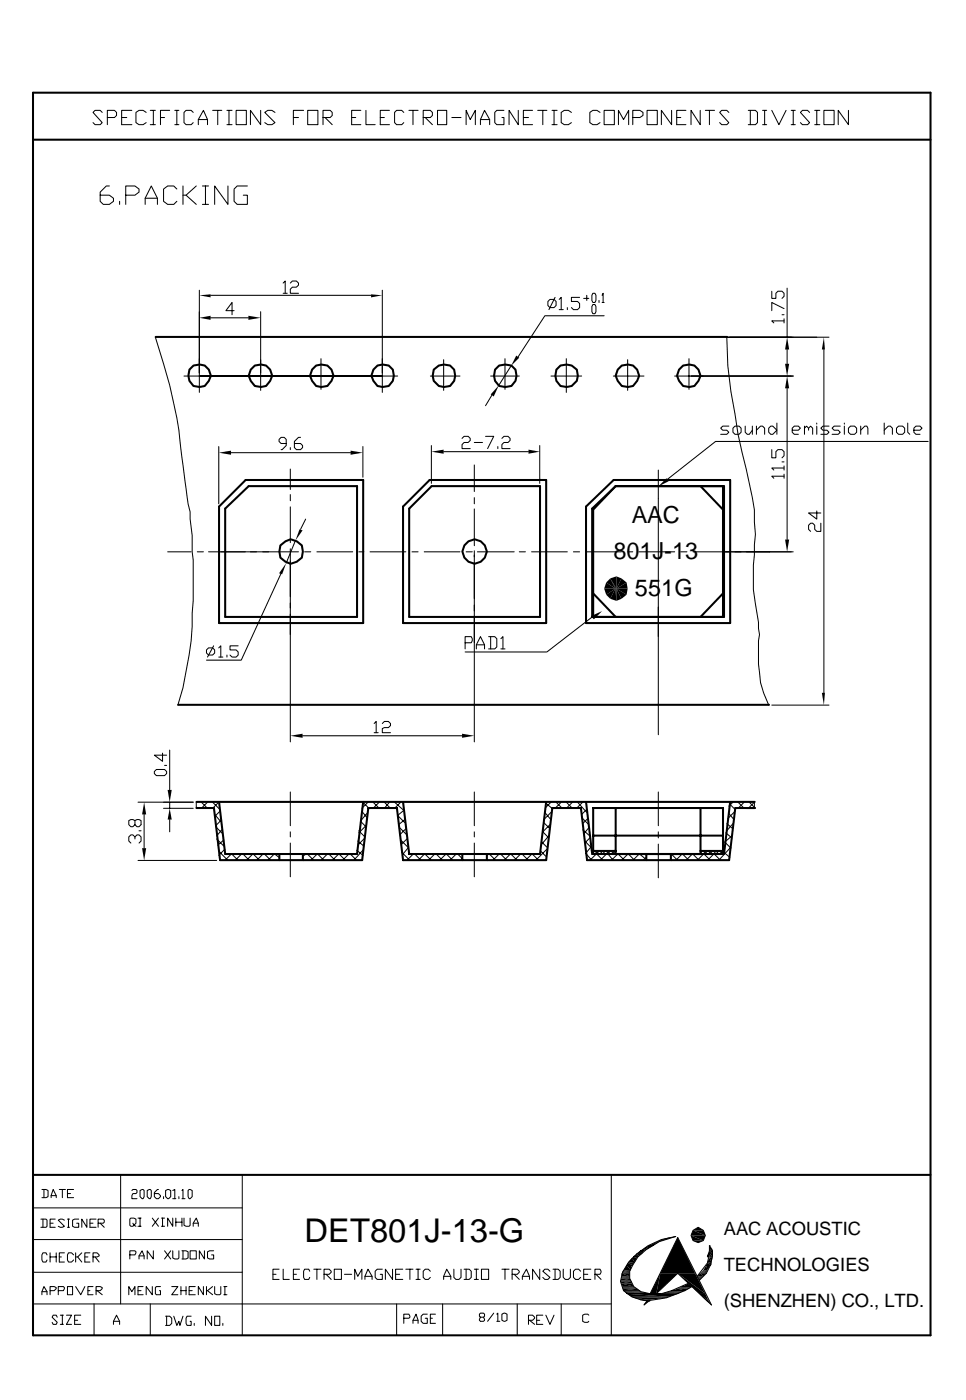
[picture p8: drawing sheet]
<svg xmlns="http://www.w3.org/2000/svg" width="200mm" height="290mm" viewBox="0 0 200 290" stroke-linecap="round" stroke-linejoin="round" font-family="sans-serif">
<defs><g id="words">
<text font-size="6.8" x="63.1" y="257.2">DET801J-13-G</text>
<g font-size="4.9">
<text x="130.8" y="108.4">AAC</text>
<text x="127" y="115.8">801J-13</text>
<text x="131.4" y="123.4">551G</text>
</g>
<g font-size="3.8">
<text x="149.9" y="255.9">AAC ACOUSTIC</text>
<text x="149.9" y="263.3">TECHNOLOGIES</text>
<text x="149.9" y="270.7">(SHENZHEN) CO., LTD.</text>
</g>
</g></defs>
<g fill="none" stroke="#000" stroke-width=".21">
<path d="M21.2 23.3l-.5-.4h-1l-.4 .4 1.9 2.1-.5 .4h-1l-.4-.4M22.2 24.3h1.5l.4-.4v-.6l-.4-.4h-1.5v2.9M22.6 38.5h-.6l-1.3 1.3v1.9l.7 .6h1.2l.9-.6v-.6l-.9-.7h-1.9M25.2 24.3h1M27.3 22.9h-2.1v2.9h2.1M30.3 23.3l-.7-.4h-.8l-.6 .4v2.1l.6 .4h.8l.7-.4M31.1 25.8h1.1M31.1 22.9h1.1M31.7 22.9v2.9M33.2 24.3h.9M35.1 22.9h-1.9v2.9M36.2 25.8h.8"/>
<path d="M36.2 22.9h.8M36.6 39.2l-.6-.7h-1.3l-.8 .7v2.5l.8 .6h1.3l.6-.6M36.6 22.9v2.9M37.9 38.5v3.8M40 23.3l-.4-.4h-1.1l-.4 .4v2.1l.4 .4h1.1l.4-.4M40.6 38.5l-2.1 1.9h-.6M41.1 25.8v-1l1-1.9 .9 1.9v1M41.1 24.8h1.9M41.9 38.5h1.3M42.5 38.5v3.8M44 22.9h1.9M45.1 22.9v2.9"/>
<path d="M47 25.8h1M47 22.9h1M47.2 38.5v3.8l-2.8-3.8v3.8M47.4 22.9v2.9M48.9 22.9h2.1v2.9h-2.1zM51.2 38.5h-2.1l-.6 .7v2.5l.6 .6h2.1v-1.9h-.8M54 22.9v2.9l-2.1-2.9v2.9M56.9 23.3l-.6-.4h-.8l-.7 .4 2.1 2.1-.6 .4h-.8l-.7-.4M60.7 24.3h1.1M62.9 22.9h-2.2v2.9M63.7 22.9h2.1v2.9h-2.1zM66.9 24.3h1.5l.4-.4v-.6l-.4-.4h-1.5v2.9"/>
<path d="M67.3 24.3l1.5 1.5M72.8 24.3h.9M74.7 22.9h-1.9v2.9h1.9M75.8 22.9v2.9h1.9M78.7 24.3h.9M80.6 22.9h-1.9v2.9h1.9M83.6 23.3l-.4-.4h-1.1l-.4 .4v2.1l.4 .4h1.1l.4-.4M84.7 22.9h1.9M85.5 22.9v2.9M87.6 24.3h1.5l.4-.4v-.6l-.4-.4h-1.5v2.9M88.1 24.3l1.4 1.5M90.6 22.9h1.9v2.9h-1.9z"/>
<path d="M93.6 24.3h1.9M96.5 25.8v-2.9l.9 1.9 1-1.9v2.9M99.5 25.8v-1l.8-1.9 1.1 1.9v1M99.5 24.8h1.9M104.4 22.9h-1.5l-.5 .4v2.1l.5 .4h1.5v-1.5h-.5M107.3 22.9v2.9l-1.9-2.9v2.9M108.4 24.3h1M110.3 22.9h-1.9v2.9h1.9M111.3 22.9h1.9M112.4 22.9v2.9M114.3 25.8h1.1M114.3 22.9h1.1"/>
<path d="M114.7 22.9v2.9M118.3 23.3l-.6-.4h-.9l-.6 .4v2.1l.6 .4h.9l.6-.4M124.2 23.3l-.6-.4h-.8l-.7 .4v2.1l.7 .4h.8l.6-.4M125.1 22.9h2.1v2.9h-2.1zM128.1 25.8v-2.9l1 1.9 1.1-1.9v2.9M131 24.3h1.5l.6-.4v-.6l-.6-.4h-1.5v2.9M134 22.9h2.1v2.9h-2.1zM139.1 22.9v2.9l-2.2-2.9v2.9M140.1 24.3h.9M142 22.9h-1.9v2.9h1.9M145 22.9v2.9l-1.9-2.9v2.9M146 22.9h2"/>
<path d="M146.9 22.9v2.9M150.9 23.3l-.4-.4h-1.1l-.4 .4 1.9 2.1-.4 .4h-1.1l-.4-.4M154.9 22.9h1.5l.4 .4v2.1l-.4 .4h-1.5M155.4 22.9v2.9M157.9 25.8h.8M157.9 22.9h.8M158.3 22.9v2.9M159.8 22.9l1.5 2.9 1.5-2.9M163.8 25.8h.9M163.8 22.9h.9M164.3 22.9v2.9M167.6 23.3l-.4-.4h-1l-.5 .4 1.9 2.1-.4 .4h-1l-.5-.4"/>
<path d="M168.7 25.8h1.1M168.7 22.9h1.1M169.1 22.9v2.9M170.6 22.9h2.1v2.9h-2.1zM175.7 22.9v2.9l-2.1-2.9v2.9M24.8 41.7v.6M26 40.4h1.9l.9-.6v-.6l-.9-.7h-1.9v3.8M30.1 42.3v-1.2l1.2-2.6 1.3 2.6v1.2M30.1 41.1h2.5M38.5 40.4l2.1 1.9M41.9 42.3h1.3M58.6 58.6l.5-.4v2.5"/>
<path d="M60.1 58.6l.4-.4h.9l.4 .4v.5l-.4 .4h-.9l-.4 .4v.8h1.7M163 59.7v10.1M32.2 69.8a103.3 103.3 0 0 1 5.3 23.3l1.4 11.3 .5 1.6v1.5l.4 3.4v3.4l.2 1.7v8.5l-.2 2.5a58.2 58.2 0 0 1-3 19M38.1 77.9h6.3M41.3 77.9h12.7zM41.3 77.9h37.9M41.3 60.1v21.2M43.6 65.8h7.8M43.6 61.2h33.2M48.5 64.3h-1.7l1.2-1.6v2.5M51 77.9h6.4M54 64.6v16.3"/>
<path d="M58.6 60.7h.9M63.5 77.9h6.1M66.5 74.3v6.3M76.2 77.9h6.1M79.2 60.1v21.2M89.1 77.9h6.1M91.9 74.5v6.4M101.6 77.9h5.9M104.6 74.3v6.3M105.8 75.8l-2.5 4M113.9 62h.8l.4 .4v.9l-.4 .4h-.8l-.4-.4v-.9zM114.1 77.9h6.3"/>
<path d="M114.9 61.6l-1.2 2.5M115.8 62l.4-.4v2.5M115.8 64.1h.8M117.3 74.3v7M117.5 63.7v.4M120 61.6h-1.7v.8h1.3l.4 .5v.8l-.4 .4h-.9l-.4-.4M120.9 61.8h1M121.5 61.2v1M122.8 60.7h.4l.2 .5v1l-.2 .5h-.4l-.2-.5v-1zM122.8 63.1h.4l.2 .4v1.1l-.2 .4h-.4l-.2-.4v-1.1zM124 62.2v.5M124.7 61.2l.2-.5v2"/>
<path d="M124.7 62.7h.4M125.1 65.4h-12.3l-5.5 8.5M127 77.9h6.3M130 74.5v6.4M139.7 77.9h24.6M142.7 74.3v6.3M150.5 69.8l.2 6 .6 5.3 1.5 8.9 1.7 7.2 1.7 8.4v2.6l.2 2.5-.4 6.4v5l1.1 6.8v1.3l.2 1.2a34.4 34.4 0 0 0 .2 10l.6 2.1 1.1 2.5M151.1 69.8h20.6M159.8 60.3v1.5h.9v-1.1l.4-.4h.8l.4 .4v.7l-.4 .4M161.9 65.2h.4M162.3 66.5h-2.5l.4 .4M162.3 63.9l-2.5-1.2v1.6"/>
<path d="M162.3 66v.9M163 72.4v3M163.8 69.8h-13.3h18.6M170.6 72.4v71.1M45.3 92.5v11.9M47.8 93.8h24.8M59.3 91.9h-1.1l-.4-.5v-.4l.4-.4h.6l.5 .4v1.3l-.9 .8h-.2M60.1 92.7v.4M60.1 97.2v4.2M62.2 90.6h-.4l-.8 .8v1.3l.4 .4h.8l.5-.4v-.4l-.5-.4h-1.2M75.1 92.5v6.3M89.3 92.3v7.8"/>
<path d="M91.9 93.6h17.5M95.7 90.8l.4-.4h.8l.5 .4v.4l-.5 .5h-.8l-.4 .4v.8h1.7M98.2 96.3v5.5M98.2 91.7h1.7M100.5 90.4h1.7l-1.2 2.5M101.8 81.9l-1.3 2.1M103.1 92.5v.4M103.9 90.8l.5-.4h.8l.4 .4v.4l-.4 .5h-.8l-.5 .4v.8h1.7M111.8 92.3v7.8M136.3 97.4v54.8M150.9 88.3h-1.3l-.4 .4 .4 .4h.9l.4 .4-.4 .5h-1.3M152.2 88.3h.8l.5 .4v.8l-.5 .5h-.8l-.4-.5v-.8z"/>
<path d="M154.3 88.3v1.2l.4 .5h.5l.6-.9M155.8 88.3v1.7M156.6 89.1l.9-.8h.4l.4 .4v1.3M156.6 88.3v1.7M159.6 88.3h.4l.9 .8-.9 .9h-.4l-.4-.5v-.8zM159.8 93.1v1.7h.9v-1.2l.4-.5h.8l.4 .5v.8l-.4 .4M160.9 87.6v2.4M161.9 95.7h.4M162.3 98.6h-2.5l.4 .5M162.3 96.9h-2.5l.4 .5M162.3 96.5v.9M162.3 98.2v.9"/>
<path d="M163 80.4v31.4M164 89.1h1.3l.4-.4-.4-.4h-.8l-.5 .4v.8l.5 .5h.8M166.6 88.7l.4-.4 .4 .4v.4M166.6 88.3v1.7M167.4 88.7l.5-.4 .4 .4v1.3M169.1 87.6v.2M169.1 88.3v1.7M171.7 88.3h-1.3l-.4 .4 .4 .4h.8l.5 .4-.5 .5h-1.2M174 88.3h-1.3l-.4 .4 .4 .4h.9l.4 .4-.4 .5h-1.3M174.8 87.6v.2M174.8 88.3v1.7M175.7 88.7l.4-.4h.9l.4 .4v.8l-.4 .5h-.9l-.4-.5z"/>
<path d="M178.2 89.1l.9-.8h.4l.2 .4v1.3M178.2 88.3v1.7M183.1 89.1l.8-.8h.5l.4 .4v1.3M183.1 87.6v2.4M185.6 88.7l.5-.4h.8l.4 .4v.8l-.4 .5h-.8l-.5-.5zM188 87.6v1.9l.4 .5M189.2 89.1h1.3l.4-.4-.4-.4h-.8l-.5 .4v.8l.5 .5h.8M192.2 91.4h-44l-10 7.9M34.7 114.3h4.9M40.9 114.3h1.2M43.2 114.3h18.6M58.2 118.7l-8.2 18h-7.2"/>
<path d="M60.1 102.4v1.3M60.1 105v7.4M60.1 113.7v40M61.2 112l-1.9 4.6M63.1 114.3h1.2M63.3 107.5l-1.1 2.1M65.6 114.3h7.4M74.3 114.3h1.1M76.6 114.3h7.4M85.3 114.3h1.3M87.8 114.3h7.4M96.5 114.3h1.3"/>
<path d="M98.2 103.1v1.3M98.2 105.4v7.6M98.2 114.1v39.6M98.8 114.3h7.7M107.5 114.3h1.3M110.1 114.3h7.4M118.7 114.3h1.3M121.3 114.3h7.4M130 114.3h1M132.3 114.3h7.4M141 114.3h1.2M143.5 114.3h20.8"/>
<path d="M169.1 105.8v1.7l-1.7-1.2h2.6M170 108.4v1.7h-.9l-.4-.5v-.8l-.4-.4h-.4l-.5 .4v.8l.5 .5M43.2 134.2h.8l.4 .4v.7l-.4 .4h-.8l-.4-.4v-.7zM44.2 133.8l-1.2 2.3M45.3 134.2l.4-.4v2.3M45.3 136.1h.8M47 135.7v.4M49.3 133.8h-1.7v.8h1.3l.4 .4v.7l-.4 .4h-.9l-.4-.4M96.3 133.1h1.3l.2-.4-.2-.8h-1.3v2.5M98.6 134.4v-.8l.9-1.7 .8 1.7v.8M98.6 133.6h1.7M101.2 131.9h1.2l.5 .4v1.7l-.5 .4h-1.2"/>
<path d="M101.6 131.9v2.5M103.7 132.3l.4-.4v2.5M103.7 134.4h.9M122.6 127.8l-9.4 7.2h-16.9M127.5 121.9v2.6M32.4 159.4h1.7l.4 .4v.4l-.4 .5h-1.7l-.4-.5v-.4zM33.7 156v1.7l-1.7-1.3h2.5M34.1 158.5h.4M35.1 155.4v8.2M62.7 152.4h33M77.5 149.9l.4-.5v2.4M77.5 151.8h.8"/>
<path d="M79.2 149.9l.4-.5h.8l.5 .5v.4l-.5 .4h-.8l-.4 .2v.9h1.7M159.8 146h11.9M27.9 173.8v-.4l-.4-.5h-.4l-.4 .5v.8l.4 .4M27.9 173.4l.5-.5h.4l.4 .5v.8l-.4 .4M27.9 170l.5-.2 .8 .2v.8l-.4 .4h-.4l-.5-.4v-.8l-.4-.2-.8 .2v.8l.4 .4h.4l.4-.4M28.6 166.2h11.4M28.6 178.2h16.3M28.8 172.1h.4M29.8 168.7v7M33.9 167.4h6.1M35.1 166.2v1.2M35.1 169.8v2.5"/>
<path d="M40.6 167.2l.3 .2M40.9 166.2h-.3v1.2M41.7 166.2l1.3 1.2M43 166.2l-1.3 1.2M44 166.2l1.5 1.4M44.4 168.7l1.3 1.5M44.7 171.2l1.4 1.5M44.9 173.8l1.5 1.5M45.3 166.2l-1.3 1.2M45.3 176.3l1.9 1.9M45.5 168.1l-1.1 1M45.7 170l-1 1"/>
<path d="M45.9 171.9l-1 1.2M46.4 174l-1.3 1M46.6 175.9l-1.3 1.3M47.8 177l-1.2 1.2M48 177l1.3 1.2M50 177l-1.3 1.2M50.4 177l1.2 1.2M52.3 177l-1.3 1.2M52.5 177l1.3 1.2M54.4 177l-1.3 1.2M54.8 177l1.3 1.2M56.7 177l-1.2 1.2"/>
<path d="M56.9 177l.9 .6M57.8 178l-.2 .2M60.1 164v7M60.1 172.3v1.1M60.1 174.6v7M63.3 177l-.6 .4M63.7 177l1.3 1.2M65.6 177l-1.3 1.2M65.8 177l1.3 1.2M67.7 177l-1.2 1.2M68.2 177l1.2 1.2M70.1 177l-1.3 1.2"/>
<path d="M70.3 177l1.2 1.2M72.2 177l-1.3 1.2M72.6 177l1.3 1.2M73.9 176.1l1.2 1.1M74.1 174.2l1.3 1.1M74.3 172.1l1.3 1.3M74.7 170.2l1.1 1M74.9 168.1l1.1 1.2M75.1 176.1l-1.9 2.1M75.1 166.2l1.3 1.2M75.6 173.6l-1.5 1.4M75.8 171l-1.5 1.5"/>
<path d="M76 168.5l-1.3 1.5M76.2 166.2l-1.3 1.2M77.3 166.2l1.2 1.2M78.5 166.2l-1.2 1.2M79.6 166.2l1.3 1.2M80.6 166.2l-1 1.2M81.7 166.2l1.9 1.7-1.3 1 1.5 1.5M82.8 171.4l1.4 1.5M83 166.2l-1.3 1.2M83 174l1.5 1.5M83.2 176.5l1.7 1.7M83.8 169.8l-1.3 1"/>
<path d="M84 171.7l-1.2 1.2M84.2 173.8l-1 1M84.5 175.7l-1.1 1.3M85.5 177l-1.3 1.2M85.9 177l1.3 1.2M87.8 177l-1.2 1.2M88.1 177l1.2 1.2M90 177l-1.3 1.2M90.4 177l1.3 1.2M92.3 177l-1.3 1.2M92.5 177l1.3 1.2M94.4 177l-1.3 1.2"/>
<path d="M94.8 177l.9 .8-.2 .4M98.2 164v7M98.2 172.3v1.1M98.2 174.6v7M101.2 177l-.4 .2M101.4 177l1.3 1.2M103.3 177l-1.3 1.2M103.7 177l1.3 1.2M105.6 177l-1.2 1.2M105.8 177l1.3 1.2M107.7 177l-1.2 1.2M108.2 177l1.2 1.2"/>
<path d="M110.1 177l-1.3 1.2M110.3 177l1.2 1.2M112 176.3l1 1.1M112.2 174.4l1 1.1M112.6 170.4l1.1 1M112.8 168.3l1.1 1.2M113 166.4l1.3 1M113.2 175.9l-2.3 2.3M113.9 170.8l-1.5 1.5 1.1 1.1-1.3 1.4M114.1 166.2l-1.1 1M114.1 168.3l-1.5 1.5M115.1 166.2l1.3 1.2"/>
<path d="M116.2 166.2l-1.3 1.2M117.3 166.2l1.2 1.2M118.5 166.2l-1.2 1.2M119.6 166.2l1.9 2.1M120.4 169.3l1.5 1.5M120.6 166.2l-1.2 1.2M120.6 171.9l1.5 1.2M121.1 174.2l1.5 1.5M121.5 167.6l-1.1 1.1M121.7 169.5l-1.1 1.1M121.9 171.4l-1 1.3M122.1 173.6l-1 1"/>
<path d="M122.3 175.5l-1 1.2 1.3 1.5M122.6 177h27.3M123 176.3l-.2 .2M123.2 176.3l.6 .7M123.6 177l1.3 1.2M124 176.3l-1.9 1.9M124.2 176.3l.7 .7M125.3 176.3l-.6 .7M125.5 177l-1.3 1.2M125.5 176.3l.7 .7M125.9 177l1.1 1.2M126.4 176.3l-.7 .7"/>
<path d="M126.6 176.3l.6 .7M127.4 176.3l-.6 .7M127.8 177l-1.2 1.2M128.1 177l1.2 1.2M130 177l-1.3 1.2M130.2 177l1.2 1.2M132.3 177l-1.3 1.2M132.5 177l1.3 1M133.8 177.6l-.7 .6M136.3 164v7M136.3 172.3v1.3M136.3 174.8v7"/>
<path d="M139.1 177l1.2 1.2M141.2 177l-1.3 1.2M141.4 177l1.3 1.2M143.3 177l-1.3 1.2M143.5 177l1.3 1.2M145.4 176.3l-.4 .4 .2 .3M145.6 177l-1.2 1.2M145.6 176.3l.7 .7M146.5 176.3l-.7 .7 1.3 1.2M146.7 176.3l.6 .7M147.5 176.3l-.6 .7M147.7 177l-1.2 1.2"/>
<path d="M147.7 176.3l.7 .7M148 177l1.2 1.2M148.8 176.3l-.6 .7M149 176.3l.6 .7M149.6 176.3l-.4 .7M149.9 176.5l1.2 1.1M150.3 172.5l1.3 1.1M150.5 170.6l1.3 1.1M150.9 178v.2M150.9 168.5l1.1 1.3M151.1 166.6l1.1 1M151.3 175.5l-2.5 2.7"/>
<path d="M151.6 173.1l-1.5 1.3 1.2 1.3M151.8 166.2l-.9 .8M151.8 170.6l-1.3 1.5M152.2 168.1l-1.5 1.4M152.8 166.2l1.3 1.2M154.1 166.2l-1.3 1.2M154.9 167.4l1.3-1.2v1.2M155.2 166.2l1 1M6.8 256.8h43.4M6.8 250.2h43.4M8.5 252.5h1l.2 .2v1.3l-.2 .2h-1M8.7 246.4h.8l.4 .2v1.3l-.4 .2h-.8"/>
<path d="M8.9 252.5v1.7M9.1 246.4v1.7M9.7 259.9l-.2-.4h-.6l-.2 .4v1.1l.2 .4h.6l.2-.4M10.4 259.5v1.9M10.4 253.4h.6M10.6 248.1l.4-1.7 .6 1.2v.5M10.6 247.6h1M11.4 252.5h-1v1.7h1M11.6 259.5v1.9M12.3 246.4h1.2M12.9 246.4v1.7M13.3 259.5h-1v1.9h1"/>
<path d="M13.3 252.7l-.4-.2-.8 .2 1.2 1.3-.4 .2-.8-.2M14 254.2h.4M14 252.5h.4M14 247.2h.6M14.2 252.5v1.7M15.2 259.9l-.4-.4h-.6l-.2 .4v1.1l.2 .4h.6l.4-.4M15.2 246.4h-1.2v1.7h1.2M15.7 259.5v1.9M16.3 252.5h-.8l-.5 .2v1.3l.5 .2h.8v-.8h-.4M16.9 259.5l-.8 .8h-.4M18 252.5v1.7l-1.1-1.7v1.7M18.6 259.5h-1v1.9h1"/>
<path d="M18.6 253.4h.7M19.9 252.5h-1.3v1.7h1.3M20.3 253.4h1.1l.2-.2v-.5l-.2-.2h-1.1v1.7M20.7 253.4l.9 .8M25 243.4v26.7M26.9 259.9h1l.3-.6-.3-.2h-1v1.7M27.3 246.6l.2-.2h.7l.2 .2v.4l-.2 .2h-.7l-.2 .4v.7h1.1M27.5 253.4l.2 .4-.2 .2h-.4l-.2-.2v-1.3l.2-.2h.6l.5 .2v.9l-.5 .4 .5 .2M28.6 252.3h.6M28.6 254h.6M29 246.6l.4-.2 .4 .2v1.3l-.2 .4h-.2l-.4-.4zM29 252.3v1.7"/>
<path d="M30.5 246.6l.4-.2 .4 .2v1.3l-.2 .4h-.2l-.4-.4zM31.5 252.3l1.3 1.7M31.7 259.1v1.7l-1.2-1.7v1.7M32.8 246.4h-.2l-.6 .6v.9l.4 .4h.4l.4-.4v-.3l-.4-.4h-.8M32.8 252.3l-1.3 1.7M33.4 252.3h.7M33.4 254h.7M33.7 252.3v1.7M33.9 247.9v.4M34.1 259.1l1.2 1.7M34.3 246.6l.4-.2 .6 .2v1.3l-.4 .4h-.2l-.4-.4zM35.3 259.1l-1.2 1.7"/>
<path d="M35.8 259.1v1.5l.4 .2h.6l.2-.2v-1.5M35.8 252.3v1.7l-1.1-1.7v1.7M35.8 246.6l.4-.2v1.9M35.8 248.3h.6M36.4 252.3v1.7M36.4 253.2h1.3M37 247.9v.4M37.7 259.1h.8l.4 .2v1.3l-.4 .2h-.8M37.7 246.6l.2-.2v1.9M37.7 252.3v1.7M37.7 248.3h.6M37.9 259.1v1.7"/>
<path d="M38.1 252.3v1.5l.4 .2h.7l.2-.2v-1.5M38.9 246.6l.3-.2 .6 .2v1.3l-.4 .4h-.2l-.3-.4zM39.4 259.1h1.2v1.7h-1.2zM40 254v-.6l.6-1.1 .5 1.1v.6M40 253.4h1.1M42.3 259.1v1.7l-1-1.7v1.7M44.2 259.1h-.8l-.4 .2v1.3l.4 .2h.8v-.9h-.4M50.2 243.4v33.2M126.6 243.4v33.2M143.5 254.8l1.1-.6 1 .6 .4 1.1-.4 1.1-1 .4-1.1-.4-.4-1.1zM6.8 263.5h43.4M6.8 270.1h119.8"/>
<path d="M8.7 268.2v-.7l.4-1 .6 1v.7M8.7 267.5h1M10.4 267.3h.8l.4-.4v-.2l-.4-.2h-.8v1.7M10.4 260.3h1.2M11.9 272.8l-.3-.4h-.6l-.2 .4 1.1 1.1-.3 .4h-.6l-.2-.4M12.1 267.3h1l.2-.6-.2-.2h-1v1.7M12.3 260.3h.4M12.5 272.4h.6M12.5 274.3h.6M12.9 272.4v1.9M13.8 272.4h1l-1 1.9h1M14 266.5h1v1.7h-1z"/>
<path d="M15.5 273.5h.6M15.7 266.5l1 1.7 .9-1.7M16.1 260.3l.8 1.1M16.7 272.4h-1.2v1.9h1.2M17.6 260.3h.6M18.2 267.3h.4M19.3 260.3h.8l.4-.2v-.2l-.4-.4h-.8v1.9M19.3 266.5h-1.1v1.7h1.1M19.5 270.1v6.5M19.7 260.3l.8 1.1M19.9 267.3h.8l.5-.4v-.2l-.5-.2h-.8v1.7M20.1 267.3l1.1 .9"/>
<path d="M23.5 274.3v-.6l.6-1.3 .7 1.3v.6M23.5 273.7h1.3M26.7 268.2v-1.7l.6 1 .6-1v1.7M28.6 267.3h.6M28.8 260.8v-.7l.6-1 .4 1v.7M28.8 260.1h1M29.6 266.5h-1v1.7h1M31.1 270.1v6.5M31.5 266.5v1.7l-1.2-1.7v1.7M33.2 266.5h-.8l-.2 .2v1.3l.2 .2h.8v-.9h-.2M34.3 272.6h.8l.5 .4v1.1l-.5 .4h-.8M34.5 272.6v1.9"/>
<path d="M35.6 266.5h1.2l-1.2 1.7h1.2M36 272.6l.6 1.9 .4-.8 .3 .8 .6-1.9M37.5 267.3h1M37.5 266.5v1.7M38.5 266.5v1.7M39.2 267.3h.6M39.6 272.6h-.9l-.2 .4v1.1l.2 .4h.9v-.8h-.2M40.2 274.1v.4M40.4 266.5h-1.2v1.7h1.2M42.1 266.5v1.7l-1-1.7v1.7M42.8 266.5v1.7M43 267.3l1 .9"/>
<path d="M43.8 272.6v1.9l-1.3-1.9v1.9M44 266.5l-1 .8h-.2M44.4 272.6h1.1v1.9h-1.1zM44.4 266.5v1.5l.5 .2h.6l.2-.2v-1.5M46.1 274.1v.4M46.4 268.2h.6M46.4 266.5h.6M46.6 266.5v1.7M56.5 263.9h.6M57.8 262.9h-1.3v2.1h1.3M58.6 262.9v2.1h1.3M60.7 263.9h.7"/>
<path d="M62 262.9h-1.3v2.1h1.3M64.1 263.3l-.2-.4h-.8l-.2 .4v1.3l.2 .4h.8l.2-.4M65 262.9h1.5M65.6 262.9v2.1M67.1 263.9h1.1l.4-.4v-.2l-.4-.4h-1.1v2.1M67.5 263.9l1.1 1.1M69.2 262.9h1.5v2.1h-1.5zM71.3 263.9h1.5M73.4 265v-2.1l.7 1.5 .8-1.5v2.1M75.6 265v-.6l.6-1.5 .8 1.5v.6M75.6 264.4h1.4M79.2 262.9h-1.1l-.4 .4v1.3l.4 .4h1.1v-1.1h-.5"/>
<path d="M81.3 262.9v2.1l-1.5-2.1v2.1M81.9 263.9h.9M82.1 270.1v6.5M83.4 262.9h-1.5v2.1h1.5M83.6 273h1.1l.2-.2-.2-.6h-1.1v1.9M84 262.9h1.5M84.9 262.9v2.1M85.5 274.1v-.6l.6-1.3 .5 1.3v.6M85.5 273.5h1.1M86.1 265h.9M86.1 262.9h.9M86.6 262.9v2.1"/>
<path d="M88.5 272.2h-.9l-.4 .4v1.1l.4 .4h.9v-1.1h-.4M89.1 263.3l-.4-.4h-.6l-.5 .4v1.3l.5 .4h.6l.4-.4M89.1 273h.4M90.2 272.2h-1.1v1.9h1.1M91.7 270.1v6.5M91.9 265v-.6l.6-1.5 .8 1.5v.6M91.9 264.4h1.4M94 262.9v1.7l.4 .4h.6l.5-.4v-1.7M96.1 262.9h1.1l.4 .4v1.3l-.4 .4h-1.1M96.5 262.9v2.1M98.2 265h.9M98.2 262.9h.9"/>
<path d="M98.6 262.9v2.1M99.5 272.8l-.2-.2v-.4l.2-.2h.6l.2 .2v.4l-.2 .2h-.6l-.2 .7 .2 .2h.6l.2-.2-.2-.7M99.7 262.9h1.5v2.1h-1.5zM102.2 272l-1.2 1.7M102.9 272.2l.2-.2v1.7M102.9 273.7h.6M103.9 272.2l.5-.2 .6 .2v1.3l-.4 .2-.7-.2zM103.9 262.9h1.5M104.6 262.9v2.1M106 263.9h1.1l.4-.4v-.2l-.4-.4h-1.1v2.1M106.5 263.9l1 1.1M107.1 270.1v6.5"/>
<path d="M108.2 265v-.6l.8-1.5 .6 1.5v.6M108.2 264.4h1.4M109.4 273.5h.9l.4-.5v-.2l-.4-.4h-.9v1.9M109.6 273.5l1.1 .8M111.1 273.5h.7M111.8 262.9v2.1l-1.5-2.1v2.1M112.4 272.4h-1.3v1.9h1.3M113 272.4l.9 1.9 .8-1.9M113.9 263.3l-.4-.4h-.7l-.4 .4 1.5 1.3-.4 .4h-.7l-.4-.4M114.5 262.9h1.1l.4 .4v1.3l-.4 .4h-1.1M114.9 262.9v2.1M116.2 270.1v6.5"/>
<path d="M116.6 262.9v1.7l.5 .4h.6l.4-.4v-1.7M120.2 263.3l-.4-.4h-.6l-.5 .4v1.3l.5 .4h.6l.4-.4M120.9 263.9h.8M121.9 272.4l-.2-.2h-.6l-.5 .2v1.3l.5 .2h.6l.2-.2M122.3 262.9h-1.4v2.1h1.4M123.2 263.9h1l.3-.4-.3-.6h-1v2.1M123.4 263.9l1.1 1.1M128.5 265.3h2.3M128.9 266.5h2.3M128.9 266.6h2.5M128.9 266.8h3M129.1 267.3l1.7 1.3 1.9 .6 1.3 .3"/>
<path d="M129.1 267.3l-.6-1.9 .4-1.9a14.1 14.1 0 0 1 11-7.4l-3.4 1.1-2.7 1.7-1.7 1.4-1.1 1.7a3.6 3.6 0 0 0 1.7 5.5l1.9 .5M129.1 267.3h3.4M129.1 267.4h3.6M129.3 267.7h4.3M129.5 267.9h5.1M129.8 268h10.7M130.8 268.7h7.6M134 269.5l-.7 .8 1.1-.8M134.6 268l5.7-11.7 7 14-7-6.6-4.4 4.3M136.9 267.9h3.9M137.6 267.7h3.8M138.6 267.4h3"/>
<path d="M139.1 267.3h2.7M140.3 266.8h2.6M140.8 266.6h2.5M141.2 266.5h2.1l-1.5 .8M141.8 267.3l-3.8 1.5-4 .7M142.5 265.9l-3.4 1.4-2.2 .7h-2.3M144.4 264.4l2.1-2.8 .4-1.9-.4 .6 .4-1.2v-1.1l.6 1.1a7.1 7.1 0 0 1-2.7 6.1"/>
</g>
<g fill="none" stroke="#000" stroke-width=".42">
<path d="M6.8 19.2h185.9v257.4h-185.9zM6.8 28.9h185.9M32.2 69.8h118.4M40.1 75.7a2.43 2.43 0 0 1 3.6 2.1l-.5 1.1-.8 1-1.1 .3-1.2-.3a2.65 2.65 0 0 1 0-4.2zM52.8 75.7a2.43 2.43 0 0 1 3.6 2.1l-.5 1.1-.8 1-1.1 .3-1.2-.3-.9-1-.4-1.1 .4-1.2zM65.5 75.7a2.43 2.43 0 0 1 3.6 2.1l-.5 1.1-.8 1-1.3 .3-1-.3-.9-1-.4-1.1 .4-1.2zM78.2 75.7l1-.2 1.3 .2a2.65 2.65 0 0 1 0 4.2l-1.3 .3-1-.3-.9-1-.4-1.1 .4-1.2zM89.8 76.6a2.65 2.65 0 0 1 4.2 0l.3 1.2-.3 1.1-.8 1-1.3 .3-1-.3-1.1-1-.2-1.1zM103.4 75.7l1.2-.2 1.3 .2a2.47 2.47 0 0 1 .8 3.3 2.47 2.47 0 0 1-3.3 .9 2.65 2.65 0 0 1 0-4.2zM116.1 75.7l1.2-.2 1.1 .2 1 .9 .3 1.2-.3 1.1-1 1-1.1 .3-1.2-.3a2.65 2.65 0 0 1 0-4.2zM128.8 75.7a2.43 2.43 0 0 1 3.6 2.1l-.5 1.1-.8 1-1.1 .3-1.2-.3-.9-1-.4-1.1 .4-1.2zM141.5 75.7a2.43 2.43 0 0 1 3.6 2.1l-.5 1.1-.8 1-1.1 .3-1.2-.3-.9-1-.4-1.1 .4-1.2z"/>
<path d="M45.4 104.9l5.5-5.5h24.3v29.7h-29.8zM46.6 105.3l4.9-4.6h22.4v27.1h-27.3zM58.1 113l1-.9 1.1-.4 1.2 .4 1.1 .9 .2 1.2-.2 1.3-1.1 .9-1.2 .4-1.1-.4-1-.9-.3-1.3zM83.5 104.9l5.5-5.5h24.1v29.7h-29.6zM89.4 100.7h22.4v27.1h-27.1v-22.5zM121.3 104.9l5.8-5.5h24.1v29.7h-29.9zM145.1 100.7l4.6 4.9M122.8 127.8v-22.2l4.7-4.9-4.9 4.6v22.5h27.3v-27.1h-22.4h22.2v27.1M122.8 122.9l4.7 4.9M149.7 122.9l-4.6 4.9M36.9 146h122.3M40.7 167.4h3.6l1.3 10.8h29.4l1.3-10.8h5.9l1.3 10.8h29.6l1.3-10.8h5.9l1.3 10.8h29.4l1.2-10.8h4.1h-1.7"/>
<path d="M40.7 166.1h115.6M45.4 166.1l1.2 10.8h27.3l1.3-10.8M57.8 176.9v1.3M62.7 176.9v1.3M83.5 166.1l1.2 10.8h27.1l1.3-10.8M95.7 176.9v1.3M100.8 176.9v1.3M121.3 166.1l1.3 10.8M122.8 167.4h26.9v9.5h-26.9zM122.8 176.3h4.7M122.8 173.1h26.9M127.3 176.9h18z"/>
<path d="M127.5 167.4v9.5M133.8 176.9v1.3M138.9 176.9v1.3M145.1 167.4v9.5M145.1 176.3h4.6M151.2 166.1l-1.3 10.8M6.8 243.4h185.9M143.5 257.2h2.1M128.5 265h2.1M128.5 265.6h2.3M128.9 267.1h3.6M131.2 269h6.8"/>
<path d="M139.3 267.1h3.4"/>
<circle cx="98.3" cy="114.2" r="2.49"/>
</g>
<g fill="#000">
<path d="M41.3 65.8l2.3-.4v.9zM41.3 61.2l2.3-.2v.6zM51.4 65.4l2.6 .4-2.6 .5zM76.8 61l2.4 .2-2.4 .4zM106.9 73.7l.6 .4-1.7 1.7zM162.6 75.4h.8l-.4 2.5zM163 69.8l.4 2.6h-.8zM170.6 69.8l.2 2.6h-.6zM45.3 93.8l2.5-.5v.9zM72.6 93.3l2.5 .5-2.5 .4zM89.3 93.6l2.6-.5v.9zM103.3 79.8l-1.1 2.3-.6-.4z"/>
<path d="M109.4 93.1l2.4 .5-2.4 .4zM136.3 100.8l1.7-1.7 .4 .6zM163 77.9l.4 2.5h-.8zM59.3 116.6l-.9 2.4-.6-.3zM62 109.6l.7 .3-1.5 2.1zM125.5 120.6l.9-.8 1 2.1zM126.4 119.8l1.2-.4v2.5zM127.6 119.4l1.1 .4-1.1 2.1zM162.6 111.8h.8l-.4 2.5zM122.3 127.6l2.4-1-1.7 1.7zM125.1 121.9h2.3l-1.9 1.3zM125.5 120.6l1.9 1.3h-2.3z"/>
<path d="M125.5 123.2l1.9-1.3-1 2.1zM127.4 121.9l.2 2.6-1.2-.5zM126.4 119.8l1.2 2.1h-.2zM127.6 121.9l1.1 2.1-1.1 .5zM127.6 121.9l2.2 1.3-1.1 .8zM128.7 119.8l1.1 .8-2.2 1.3zM127.6 121.9h2.4l-.2 1.3zM127.6 121.9l2.2-1.3 .2 1.3zM60.1 152.4l2.6-.4v.8zM95.7 152l2.5 .4-2.5 .4zM170.2 143.5h.6l-.2 2.5zM29.8 166.2l.5 2.5h-.9z"/>
<path d="M29.4 175.7h.9l-.5 2.5zM35.1 167.4l.5 2.4h-.9zM34.7 163.6h.9l-.5 2.6zM131.9 259.7h1zM131.2 260.1l.7-.4 .4 .4zM131.9 259.7h1l-.6 .4zM131.9 259.7l.6-.6 .4 .6zM132.5 259.1h.8l-.4 .6zM132.5 259.1h.8zM132.7 259.1h.9zM132.9 258.9l.7 .2h-.9zM132.9 258.9h.9l-.2 .2z"/>
<path d="M132.9 258.9l1.3-.9-.4 .9zM134.2 258h1.1l-1.5 .9zM134.2 258h1.1zM134.4 258h.9zM134.4 258l1.7-.8-.8 .8zM136.1 257.2h.4l-1.2 .8zM136.1 257.2l.8-.4-.4 .4zM136.5 257.2l.4-.4h.9zM136.9 256.8l1.5-.5-.6 .5zM137.8 256.8l.6-.5h.7zM138.4 256.3l1.5-.2zM140.3 256.3l3.6 7.4h-7.2z"/>
<path d="M143.1 255.9l2.5 1.1h-2.1zM143.1 255.9h2.9l-.4 1.1zM143.5 254.8l2.5 1.1h-2.9zM143.5 254.8h2.1l.4 1.1zM143.5 254.8l1.1-.6 1 .6zM146.7 259.7h.8zM146.7 259.7l-.2 .4zM146.7 259.7h.2l-.4 .4zM146.9 258l.6 .9h-.6zM146.9 258l.6 .9zM146.9 258.9l.6 .2h-.6zM146.9 258.9h.6v.2z"/>
<path d="M146.9 259.1h.6zM146.9 259.1l.6 .6h-.8zM146.9 259.1h.6v.6zM146.9 259.7l.6 .4h-.6zM146.9 259.7h.6v.4zM128.7 263.7l1.7 .7h-1.7zM128.7 263.7h1.7v.7zM128.7 264.4l1.7 .2h-1.7zM128.7 264.4h1.7v.2zM128.7 264.6l1.7 .2h-1.7zM128.7 264.6h1.7v.2zM128.7 264.8h1.7l.2 .4z"/>
<path d="M128.7 265.9l2.5 .6h-2.3zM128.7 265.9h2.1l.4 .6zM128.9 263.3l1.5 .2h-1.5zM128.9 263.3h1.5v.2zM128.7 263.7l.2-.2 1.5 .2zM128.9 263.5h1.5v.2zM128.9 263.3l.2-.2 1.3 .2zM129.1 263.1h1.5l-.2 .2zM129.8 262h1zM129.8 262h1.2zM129.8 262l.8 1.1h-1.5zM129.8 262h1l-.2 1.1z"/>
<path d="M129.8 268l8.6 .6h-7.6zM129.8 268h10.7l-2.1 .6zM130 261.6l1 .4h-1.2zM130 261.6h1.2l-.2 .4zM130 261.6l.2-.2 1 .2zM130.2 261.4h1.2l-.2 .2zM130.8 260.6l.6 .8h-1.2zM130.8 260.6h1.1l-.5 .8zM131.2 260.1l1.1 .2h-1.1zM131.2 260.1h1.1v.2zM131.2 260.3h.9zM131.2 260.3h1.1z"/>
<path d="M130.8 260.6l.4-.3 .7 .3zM131.2 260.3h.9l-.2 .3zM132.7 269.2l1.3 .3h-.7zM132.7 269.2h1.7l-.4 .3zM133.3 269.5h.7zM134 269.5h.2zM134 269.5h.4l-1.1 .8zM134.2 269.5h.2zM134.6 268h1.3zM135.3 268h.6zM136.7 263.7l-.8 4.3h-1.3zM136.7 263.7h3.6l-4.4 4.3z"/>
<path d="M140.3 263.7l5.7 4.3h-1.2zM140.3 263.7h3.6l2.1 4.3zM141.4 266.5h1.9zM141.4 266.5l1.1-.6 .8 .6zM144.4 264.4l1 .2h-1zM144.4 264.4h1.2l-.2 .2zM144.4 264.6l.8 .2h-.6zM144.4 264.6h1l-.2 .2zM144.6 264.8h.6l-.4 .4zM144.8 268h1.2zM144.8 268l1.9 1.5h-.4zM144.8 268h1.2l.7 1.5z"/>
<path d="M145 263.7l.6 .7h-1.2zM145 263.7h1.3l-.7 .7zM145 263.7l.2-.2 1.1 .2zM145.2 263.5h1.1v.2zM145.2 263.5l.2-.2 .9 .2zM145.4 263.3h1.1l-.2 .2zM145.6 263.1l.9 .2h-1.1zM145.6 263.1h.9v.2zM146.3 262h.8zM146.3 262h1zM146.3 262l.2 1.1h-.9zM146.3 262h.8l-.6 1.1z"/>
<path d="M146.3 269.5h.4zM146.3 269.5h.4l.6 .8zM146.5 260.1v.2zM146.5 261.4l.8 .2h-.8zM146.5 261.4h.8v.2zM146.5 261.6l.8 .4h-1zM146.5 261.6h.8v.4zM146.9 260.1l.6 .2h-.6zM146.9 260.1h.6v.2zM146.9 260.3h.6zM146.9 260.3l.6 .3h-.6zM146.9 260.3h.6v.3z"/>
<path d="M146.9 260.6l.4 .8h-.8zM146.9 260.6h.6l-.2 .8z"/>
</g>
<use href="#words"/>
</svg>
